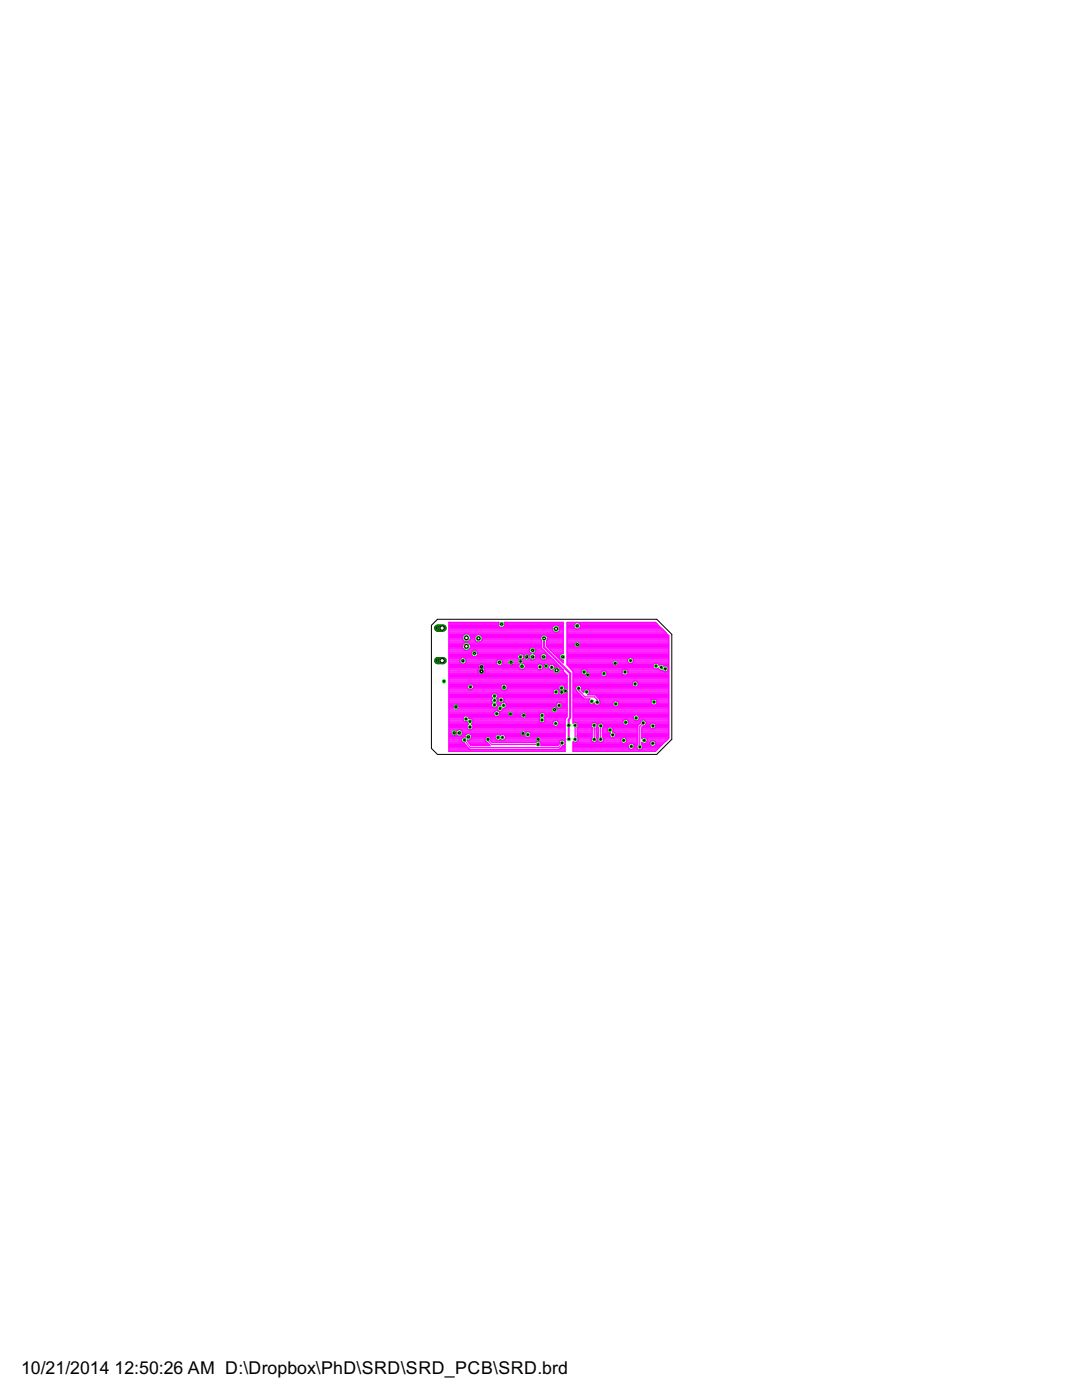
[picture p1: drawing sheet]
<svg xmlns="http://www.w3.org/2000/svg" width="216mm" height="279mm" viewBox="0 0 216 279" stroke-linecap="round" stroke-linejoin="round" font-family="sans-serif">
<defs><g id="words">
<g font-size="4">
<text x="4.2" y="274.2">10/21/2014</text>
<text x="22.9" y="274.2">12:50:26 AM D:\Dropbox\PhD\SRD\SRD_PCB\SRD.brd</text>
</g>
</g></defs>
<g fill="none" stroke="#f0f" stroke-width=".25">
<path d="M89.6 125.3h20.6M89.6 128.1h18.5M89.6 132.4h2.3M89.6 131.3h13.7M89.6 131.7h2.2M89.6 137.7h10.6M89.6 133.7h5.8M89.6 131h13.7M89.6 132.6h6.1M89.6 137.9h20.8M89.6 139.9h8.5M89.6 139.7h8.5"/>
<path d="M89.6 139.5h8.5M89.6 139.2h8.6M89.6 139h8.5M89.6 138.8h8.5M89.6 138.6h8.5M89.6 138.3h8.7M89.6 138.1h20.8M89.6 137.5h3.8M89.6 137.2h3.7M89.6 137h3.7M89.6 136.8h3.7M89.6 136.6h3.9"/>
<path d="M89.6 136.4h23.6M89.6 136.1h23.6M89.6 135.9h23.6M89.6 135.7h23.6M89.6 135.5h23.6M89.6 135.3h23.6M89.6 135h23.6M89.6 134.8h23.6M89.6 134.6h6.1M89.6 134.4h5.9M89.6 134.1h5.8M89.6 133.9h5.8"/>
<path d="M89.6 133.5h6M89.6 133.2h5.9M89.6 133h5.9M89.6 132.8h5.9M89.6 132.1h2.2M89.6 131.9h2.1M89.6 131.5h2.3M89.6 130.8h4.6M89.6 130.6h4.4M89.6 130.4h4.4M89.6 130.2h4.5M89.6 129.9h4.6"/>
<path d="M89.6 129.7h3.1M89.6 129.5h2.8M89.6 129.3h2.7M89.6 129h2.7M89.6 128.8h2.7M89.6 128.6h2.8M89.6 128.4h3M89.6 127.9h3M89.6 127.7h2.8M89.6 127.5h2.7M89.6 127.3h2.7M89.6 127h2.7"/>
<path d="M89.6 126.8h2.8M89.6 126.6h3.1M89.6 126.4h22.8M89.6 126.2h21M89.6 125.9h20.7M89.6 125.7h20.6M89.6 125.5h20.6M89.6 125h10M89.6 124.8h9.9M89.6 124.6h9.8M89.6 124.4h9.9M92.2 131.2a.67 .67 0 0 0-.4 1.1 .67 .67 0 0 0 1.1 0 .67 .67 0 0 0-.4-1.1"/>
<path d="M92.3 128.8a.83 .83 0 0 0 .8 1 .83 .83 0 0 0 .8-1M92.3 128.8a.84 .84 0 0 1 .8-.6 .84 .84 0 0 1 .8 .6M92.8 132.4h6.2M92.9 131.5h10.5M93 132.1h6M93 131.7h6.2M93 131.9h6.1M93.4 137.4l.4 .3M93.5 129.7h12.1M93.5 126.6h18.9M93.5 136.6a.62 .62 0 0 0-.1 .8M93.5 136.6h.7"/>
<path d="M93.6 127.9h1.3M93.6 128.4h14.5M93.7 129.5h12M93.7 126.8h1.3M93.8 128.6h14.3M93.8 127.7h1M93.9 129.3h12M93.9 127h.9M93.9 128.8h14.2M93.9 127.5h.8M93.9 129h14.2M93.9 127.3h.8"/>
<path d="M94.2 136.6a.61 .61 0 0 1 .3 .6 .61 .61 0 0 1-.5 .5M94.2 136.6h6.1M94.3 137.5h5.7M94.4 136.8h5.6M94.5 137.2h5.4M94.5 137h5.4M94.6 131a.67 .67 0 0 1-.5-1 .67 .67 0 0 1 1.1 0 .67 .67 0 0 1-.4 1M94.7 127.2a.78 .78 0 0 1 .8-.6 .78 .78 0 0 1 .7 .6M94.7 127.2a.74 .74 0 0 0 .6 .9M95.1 129.9h10.5M95.2 130.8h8.1M95.3 130.2h10.4"/>
<path d="M95.3 130.6h8.2M95.3 130.4h10.6M95.5 134.4a.7 .7 0 0 0 1.2 0M96 126.8h12.1M96 127.9h12.1M96.1 127h11.8M96.2 127.7h11.7M96.2 127.2a.78 .78 0 0 1-.6 .9M96.2 127.5h11.7M96.2 127.3h11.7M96.4 134.6h16.6M96.5 132.6h2.6"/>
<path d="M96.6 133.5a.67 .67 0 0 1 .1 .9M96.6 133.5a.62 .62 0 0 0-.1-.9 .62 .62 0 0 0-.8 0 .62 .62 0 0 0-.1 .9 .64 .64 0 0 0-.1 .9M96.6 133.5h7.1M96.6 132.8h2.9M96.7 134.4h16M96.7 133.2h6.9M96.7 133h6.8M96.7 133.7h13M96.8 134.1h15.7M96.8 133.9h15.6M98.1 139.7l.1 .4M98.2 139.2a.62 .62 0 0 1 .5-1 .62 .62 0 0 1 .5 1"/>
<path d="M98.2 139.2l.1 .1-.2 .4M99 138.3h11.4M99.2 139.2h.3M99.2 139.2l-.1 .1 .2 .4M99.2 139.5h.2M99.2 138.6h11.4M99.3 139.7l-.1 .4M99.3 139.9h.1M99.3 139.7h.1M99.3 139h13.9M99.3 138.8h13.9M99.9 132.8h3.6"/>
<path d="M99.9 137.1a.67 .67 0 0 0 .7 .8 .67 .67 0 0 0 .6-.8M99.9 125.2a.64 .64 0 0 1-.4-1h-9.9v25.7h23.2v-1.5l-.3 .4M100 136.8a.69 .69 0 0 1 1.1 0M100 136.8l-.1 .3M100.1 131.7h5.9M100.2 132.6h3.5M100.3 131.9h10.3M100.3 132.4h3.6M100.3 132.1h10.5M100.4 139.2h12.8M100.5 139.9h12.7M100.5 139.5h12.7"/>
<path d="M100.6 125h9.7M100.6 139.7h12.6M100.6 124.2h11.8v6.2a.67 .67 0 0 0-.7 .3 .67 .67 0 0 0 0 .8M100.6 124.2h.1M100.6 124.2a.65 .65 0 0 1-.4 1M100.7 124.8h9.9M100.7 124.4h11.7M100.7 124.6h11.7M100.8 136.6h12.4M101 137.7h9.5M101.1 136.8l.1 .3M101.1 136.8h10.6"/>
<path d="M101.2 137.5h10.3M101.2 137h10.3M101.2 137.2h10.3M103.5 130.6l.3-.1 .4 .1M103.5 130.6a.62 .62 0 0 0-.2 .6 .62 .62 0 0 0 .5 .5M104.2 130.6a.62 .62 0 0 1 .3 .6 .62 .62 0 0 1-.5 .5M104.2 130.6h1.6M104.4 131.5h1.3M104.4 132.4h6.7M104.4 130.8h1.3M104.5 131.3h1.1M104.5 131h1.1"/>
<path d="M104.6 133.5h2.7M104.7 132.6h2.7M104.8 133.2h2.4M104.8 132.8h2.4M104.8 133h2.4M105.6 129.9l.1 .3M105.7 130.2l.4 .2a.68 .68 0 0 0-.4 1.1M106.5 131.7h1.7M106.6 130.4h2.5M106.6 129.2l.2 .2 .1 .5M106.6 129.2a.66 .66 0 0 0-.7 0 .66 .66 0 0 0-.3 .7M106.7 129.3h1.4"/>
<path d="M106.7 130.6h1.3M106.8 131.5h1.1M106.8 130.2l-.4 .2a.68 .68 0 0 1 .4 1.1 .68 .68 0 0 1-1.1 0M106.8 130.2h2M106.8 129.5h1.4M106.9 130.8h1M106.9 131.3h.9M106.9 131h.9M106.9 129.9l-.1 .3M106.9 129.9h1.7M106.9 129.7h1.5M107.7 133.7a.61 .61 0 0 1-.4-1 .61 .61 0 0 1 1 0 .61 .61 0 0 1-.4 1"/>
<path d="M107.9 127.3v.2M107.9 127.5l.2 .4v1.5l4.3 4.3M108.1 132.6h3.2M108.2 126.8a.73 .73 0 0 1 1.1 .5M108.2 126.8l-.3 .5M108.2 133.5h1.3M108.3 132.8h1.3M108.4 133.2h1.1M108.4 133h1.1M108.7 131.7h1.7M108.9 130.6h.4M109 126.8h3.4"/>
<path d="M109 131.5h1.2M109.1 128.1h3.3M109.1 128.8h3.3M109.1 128.6h3.3M109.1 128.4h3.3M109.1 127.9h3.3M109.1 130.8h.4M109.1 129h3.3M109.1 131.3h.9M109.1 131h.6M109.2 127h3.2M109.2 127.7h3.2"/>
<path d="M109.3 127.5l-.2 .4v1.1l3.3 3.3v-.6l-.7-.2M109.3 127.3v.2M109.3 127.5h3.1M109.3 127.3h3.1M109.3 129.3h3.1M109.5 129.5h2.9M109.7 133.7l.2 .1 .5-.1M109.8 129.7h2.6M109.9 132.6a.6 .6 0 0 0-.4 .5 .6 .6 0 0 0 .2 .6M110 129.9h2.4M110.2 132.6a.6 .6 0 0 1 .5 .5 .6 .6 0 0 1-.3 .6M110.2 130.2h2.2"/>
<path d="M110.3 125.9a.77 .77 0 0 1 .7-1.2 .77 .77 0 0 1 .6 1.2M110.3 125.9a.76 .76 0 0 0 1.3 0M110.4 133.7h2M110.4 130.4h2M110.6 132.8h.9M110.6 133.5h1.6M110.6 138.6a.62 .62 0 0 1-.1-.9 .62 .62 0 0 1 .9 0 .62 .62 0 0 1-.1 .9M110.6 138.6h.7M110.6 130.6h1.2M110.7 133h1M110.7 133.2h1.3M110.9 130.8h.8"/>
<path d="M111.1 131h.5M111.3 131.3h.3M111.3 138.6h1.9M111.3 124.8h1.1M111.4 126.2h1M111.4 137.7h.2M111.5 138.3h1.7M111.5 131.5h.2M111.5 137.9h1.7M111.6 138.1h1.6M111.6 125h.8M111.6 125.9h.8"/>
<path d="M111.7 125.3h.7M111.7 125.7h.7M111.7 125.5h.7M111.8 131.7h.2M112 137.9a.61 .61 0 0 1-.4-1 .61 .61 0 0 1 1 0 .61 .61 0 0 1-.4 1M112 131.9h.4M112.2 132.1h.2M112.4 133.7v.3l.8 .8M112.4 136.8h.8M112.5 137.7h.7M112.6 137h.6M112.6 137.5h.6"/>
<path d="M112.7 137.2h.5M113.2 134.8v8.2l-.4 .6v4.5M113.2 125.3h1.4M113.2 128.1h20.2M113.2 132.4h12.3M113.2 131.3h12.4M113.2 131.7h12M113.2 131h20.2M113.2 132.6h17.2M113.2 132.1h12.1M113.2 131.9h12M113.2 131.5h12.1"/>
<path d="M113.2 130.8h20.2M113.2 130.6h20.2M113.2 130.4h20.2M113.2 130.2h20.2M113.2 129.9h20.2M113.2 129.7h20.2M113.2 129.5h20.2M113.2 129.3h20.2M113.2 129h20.2M113.2 128.8h20.2M113.2 128.6h20.2M113.2 128.4h20.2"/>
<path d="M113.2 127.9h20.2M113.2 127.7h20.2M113.2 127.5h20.2M113.2 127.3h20.2M113.2 127h20.2M113.2 126.8h20.2M113.2 126.6h20M113.2 126.4h19.8M113.2 126.2h19.5M113.2 125.9h19.3M113.2 125.7h19.1M113.2 125.5h1.7"/>
<path d="M113.2 125h1.3M113.2 124.8h1.3M113.2 124.6h1.4M113.2 124.4h1.6M113.3 132.8h17M113.5 133h16.8M113.7 133.2h16.7M113.9 133.5h16.7M114.1 133.7h2M114.3 133.9h1.7M114.4 137.7h.5M114.4 137.9h.7"/>
<path d="M114.4 139.9h3.1M114.4 139.7h3.1M114.4 139.5h3.3l-.2 .6M114.4 139.2h2M114.4 139h1.7M114.4 138.8h1.5M114.4 138.6h1.3M114.4 138.3h1.1M114.4 138.1h.9M114.4 137.5h.5M114.4 137.2h.5M114.4 137h.6"/>
<path d="M114.4 136.8h.9M114.4 136.6h11.8M114.4 136.4h11.8M114.4 136.1h11.8M114.4 135.9h12.1M114.4 135.7h19M114.4 135.5h19M114.4 135.3h19M114.4 135h19M114.4 134.8h5.6M114.4 134.6h1.8M114.4 134.4h1.6"/>
<path d="M114.4 134.1h1.6M114.5 125a.67 .67 0 0 1 .7-.8 .67 .67 0 0 1 .6 .8M114.5 125l.1 .3M114.6 125.3a.67 .67 0 0 0 1.1 0M115 137a.62 .62 0 0 1 1 0M115 137a.74 .74 0 0 0 .1 .9l1.3 1.3M115.5 137.4v.4l1.3 1.3h1.8l.6 .6v.5M115.5 125.5h16.6M115.6 124.4h15.4M115.7 136.8h10.5M115.7 125.3h16.1M115.7 124.6h15.5"/>
<path d="M115.8 125h15.8M115.8 124.8h15.6M115.8 125l-.1 .3M116 137l.1 .3-.1 .4 .5 .5a.62 .62 0 0 1 .8-.7 .62 .62 0 0 1 .1 1.1M116 137h10.5M116 137.7h.6M116.1 137.2h17.3M116.1 137.5h17.3M116.2 137.9h.3M116.4 139.2l.2 .3M116.4 138.1h.1M116.4 133.5a.62 .62 0 0 0-.4 .7 .62 .62 0 0 0 .7 .5 .62 .62 0 0 0 .5-.7"/>
<path d="M116.7 133.5l.5 .5M116.9 134.6h3M117 133.7h7.3M117.1 134.4h2.8M117.2 133.9h3M117.2 134.1h2.8M117.4 138.6l-.2 .1h1.6l.8 .8v.3a.61 .61 0 0 1-.1 .9 .61 .61 0 0 1-.9-.4l-.4 .3M117.4 138.6h16M117.5 137.7h15.9M117.6 138.3h15.8M117.6 137.9h15.8M117.7 138.1h15.7"/>
<path d="M118.9 138.8h14.5M119.1 139h14.3M119.3 139.2h14.1M119.6 139.5h13.8M119.6 139.7h10.5M119.7 139.9h2.9M120.2 133.9a.62 .62 0 0 1 .9 .3 .62 .62 0 0 1-.5 .8M120.2 133.9a.62 .62 0 0 0-.3 .7 .62 .62 0 0 0 .5 .4M120.8 133.9h3.3M121 134.8h12.4M121.1 134.1h3M121.1 134.6h3.2"/>
<path d="M121.1 134.4h3M123.1 139.9h6.8M125.1 133.7h6.5M125.1 134.6h8.3M125.3 134.4h8.1M125.3 133.9h7M125.3 134.1h8.1M126 131.3h7.4M126.1 132.4h4.6M126.2 136.4a.61 .61 0 0 0 .6 .7 .61 .61 0 0 0 .6-.7M126.2 136.1a.61 .61 0 0 1 1.1 0M126.2 136.1v.3"/>
<path d="M126.3 131.5h7.1M126.3 132.1h7.1M126.4 131.7h7M126.4 131.9h7M127 135.9h6.4M127 137h6.4M127.3 136.8h6.1M127.3 136.1h6.1M127.3 136.1l.1 .3M127.4 136.6h6M127.4 136.4h6M130.3 133.1a.6 .6 0 0 0 .4 .4 .6 .6 0 0 0 .7-.2l.2 .4"/>
<path d="M130.4 132.6a.61 .61 0 0 1 .6-.3 .61 .61 0 0 1 .5 .5l.3-.2M130.4 132.6l-.1 .5M130.9 139.7h2.5M131.1 139.9h2.3M131.1 132.4h2.3M131.2 133.5h.2M131.4 132.6h2M132.1 132.6l.4 .2a.64 .64 0 0 1 .8 .3 .64 .64 0 0 1-.2 .9 .64 .64 0 0 1-.9-.2l-.6-.1M132.4 132.8h1M133.2 133h.2M133.2 133.9h.2M133.3 133.2h.1"/>
<path d="M133.3 133.7h.1M133.3 133.5h.1M89.6 147.7h2.5M89.6 148.8h3.4M89.6 143h3M89.6 145.7h1.8M89.6 146.6h1.5M89.6 149.9h23.2M89.6 149.7h23.2M89.6 149.5h3.9M89.6 149.2h3.8M89.6 149h3.6"/>
<path d="M89.6 148.6h3.3M89.6 148.3h3.1M89.6 148.1h2.7M89.6 147.9h2.5M89.6 147.4h2.5M89.6 147.2h2.7M89.6 147h3.2M89.6 146.8h1.7M89.6 146.3h1.4M89.6 146.1h1.4M89.6 145.9h1.5M89.6 145.5h3.7"/>
<path d="M89.6 145.2h3.6M89.6 145h3.6M89.6 144.8h3.6M89.6 144.6h3.8M89.6 144.3h3.7M89.6 144.1h3.6M89.6 143.9h3M89.6 143.7h2.8M89.6 143.5h2.8M89.6 143.2h2.8M89.6 142.8h9M89.6 142.6h8.9"/>
<path d="M89.6 142.3h8.9M89.6 142.1h9M89.6 141.9h9.2M89.6 141.7h9.7M89.6 141.5h9.6M89.6 141.2h8.8M89.6 141h8.6M89.6 140.8h8.5M89.6 140.6h8.5M89.6 140.4h8.5M89.6 140.1h8.6M91 146.1l.1 .5 .2 .2"/>
<path d="M91.1 145.9l-.1 .2M91.1 145.9a.66 .66 0 0 1 1.1 0M92 145.7h20.8M92.1 146.8h.8M92.2 145.9l.1 .2M92.2 145.9h20.6M92.3 146.6h.7M92.3 146.1a.66 .66 0 0 1-.3 .7 .66 .66 0 0 1-.7 0M92.3 146.3h12.5M92.3 146.1h12.7M93.3 147.8l.7 1 3.7-.1M93.3 144.3l.1 .2"/>
<path d="M93.3 147.8h.1M93.3 147.8v-.1a.67 .67 0 0 0 .8-.5 .67 .67 0 0 0-.5-.8 .67 .67 0 0 0-.8 .7 .61 .61 0 0 0-.7 .5 .61 .61 0 0 0 .5 .7l.8 1M93.3 147.9h3.6M93.4 143h14.2M93.4 149.3h.1M93.4 149.3l.2 .2 .3 .1M93.4 144.5a.62 .62 0 0 0-.2 .7 .62 .62 0 0 0 .5 .5M93.5 148.1h3.6M93.5 143.2h14.2M93.6 148.3h3.8M93.7 147.7h3.1M93.8 148.6h3.8"/>
<path d="M93.9 149.5v.1M93.9 146.6h10.8M94 147.4h2.8M94.1 146.8h4.8M94.1 143.4a.63 .63 0 0 1-.1 1.1h.1M94.1 143.4h-.4a.68 .68 0 0 0-.7-.5 .68 .68 0 0 0-.6 .4 .62 .62 0 0 0 .8 .7l.1 .3M94.1 144.5a.62 .62 0 0 1 .3 .7 .62 .62 0 0 1-.5 .5M94.1 147.2h2.8M94.1 147h3M94.1 144.6h16.2M94.1 143.5h13.5M94.3 145.5h18.5"/>
<path d="M94.3 144.3h16M94.3 144.8h16.1M94.3 143.7h13.3M94.4 145.2h18.4M94.4 144.1h13.4M94.4 145h18.4M94.4 143.9h13.2M96.8 147.4a.61 .61 0 0 1 .6-.5 .61 .61 0 0 1 .6 .5M96.8 147.4v.3M96.8 147.7l.1 .2M96.9 147.9l.8 .8M97.6 147h1.2"/>
<path d="M97.7 148.7h.1M97.9 147.2h.9M98 147.7h1M98 147.7l-.1 .1 .4 .4h8.6a.6 .6 0 0 1 .8-.2 .6 .6 0 0 1 .2 .8h3.5l.1-.4M98 147.4v.3M98 147.9h13.7M98 147.4h.8M98.1 140.8l.1 .2M98.2 140.1l.1 .1-.2 .6M98.2 141a.59 .59 0 0 0 1 0M98.2 148.1h8.8M98.6 142.8l.4 .2"/>
<path d="M98.8 147.3l.2 .4M98.8 141.9h.7M98.8 141.9a.6 .6 0 0 0-.2 .9M98.9 146.8l-.1 .5M98.9 141.2h.3M99 147.7h.7M99.2 140.1l-.1 .1 .2 .6M99.2 141h.1M99.2 140.1h.4M99.2 140.4h.8M99.3 141l-.1 .2M99.3 146.6l-.4 .2"/>
<path d="M99.3 140.8l-.1 .2M99.3 140.8h.3M99.3 140.6h.6M99.5 141.9a.6 .6 0 0 1 .1 .9M99.5 141.9h.1M99.5 146.6l.3 .1 .4-.1M99.6 142.8h8M99.6 142.8l-.3 .2M99.7 142.1h13.5M99.7 147.7h.2M99.7 147.7l.1-.1 .1 .1M99.7 142.6h7.9"/>
<path d="M99.7 142.3h8M99.9 147.7h.7M100.1 141.9h13.1M100.3 141.7h12.9M100.3 140.2a.62 .62 0 0 0 .1-1 .62 .62 0 0 0-1 .3 .62 .62 0 0 0 .7 .8l-.2 .5-.6 .2M100.4 140.2a.61 .61 0 0 1 .7 .6 .61 .61 0 0 1-.7 .6 .61 .61 0 0 1-.7 .6 .61 .61 0 0 1-.5-.8M100.4 141.5h12.8M100.4 140.1h12.8M100.4 146.6a.59 .59 0 0 1 .5 .7M100.6 147.7h12.2M100.8 146.8h3.9M100.8 147.4h12"/>
<path d="M100.9 147h4M100.9 141.2h10.3M100.9 147.3l-.3 .4M100.9 147.2h11.9M100.9 140.4h10.2M101 141h10M101 140.6h10M101.1 140.8h9.9M105.7 146.1h7.1M105.8 147h7M105.9 146.3h6.9M105.9 146.8h6.9"/>
<path d="M105.9 146.6h6.9M107.8 143.2a.61 .61 0 0 1-.1-.9 .61 .61 0 0 1 .9 0 .61 .61 0 0 1 0 .9M107.8 143.2a.61 .61 0 0 0-.1 .9 .61 .61 0 0 0 .9 0 .61 .61 0 0 0 0-.9M107.8 148.1h3.8M107.9 148.3h3.6M108 148.6h3.5M108.6 144.1h1.7M108.6 143.2h4.4M108.6 142.3h4.6M108.7 143h4.4M108.7 143.9h1.8M108.7 143.5h4.1"/>
<path d="M108.7 142.6h4.5M108.8 143.7h4M108.8 142.8h4.4M111.3 143.9h1.5M111.3 144.8h1.5M111.4 144.1h1.4M111.4 144.6h1.4M111.5 144.3h1.3M111.8 149.5h1M112 141.2h1.2M112 149.2h.8M112 140.4h1.2"/>
<path d="M112 147.7a.63 .63 0 0 0-.5 .7M112.1 149h.7M112.1 141h1.1M112.1 140.6h1.1M112.2 140.8h1M112.3 147.7l.5 .4M112.5 148.8h.3M112.5 148.8l-.3 .1-.4 .6-.3 .1-17.6-.1M112.6 147.9h.2M112.7 148.6h.1M112.8 148.1h.1M114.4 148.8h11"/>
<path d="M114.4 143h12M114.4 149.9h16.5M114.4 149.7h16.7M114.4 149.5h11.2M114.4 149.2h11M114.4 149h10.9M114.4 148.6h11.1M114.4 148.3h9.9M114.4 148.1h.1M114.4 144.1h9.8M114.4 143.9h9.9M114.4 143.7h10.1"/>
<path d="M114.4 143.5h12M114.4 143.2h11.9M114.4 142.8h12.2M114.4 142.6h19M114.4 142.3h19M114.4 142.1h19M114.4 141.9h19M114.4 141.7h19M114.4 141.5h19M114.4 141.2h19M114.4 141h8.2M114.4 140.8h7.9"/>
<path d="M114.4 140.6h4.3M114.4 140.4h3.2M114.4 140.1h3.1M114.8 144.8v2.8M115 148.1h3.3M115.2 145.2a.61 .61 0 0 0 0-.8 .61 .61 0 0 0-.8-.1v-10.3l-1.2-1.3v-8.5h17.6l2.6 2.7v20.4l-2.6 2.6h-16.4v-1.8a.62 .62 0 0 0 .9-.2M115.2 145.7h3M115.2 146.6h3M115.2 147h3M115.2 146.8h3M115.2 146.3h3M115.2 146.1h3"/>
<path d="M115.2 145.9h3M115.2 145.5h3M115.2 145.2h3M115.2 145.2v1.9l.2 .3M115.2 144.3h2.9M115.3 147.9h2.7M115.3 147.2h2.7M115.3 145h2.7M115.3 144.6h2.7M115.4 147.7h2.6M115.4 147.4h2.6M115.4 144.8h2.6"/>
<path d="M115.4 147.7l-.1 .2M115.4 147.4v.3M117.5 140.1l.4 .5M118 147.4v.3M118 147.7v.2M118 147.9a.64 .64 0 0 0 1.1 0M118.2 145.2a.61 .61 0 0 1-.1-.9 .61 .61 0 0 1 .9 0 .61 .61 0 0 1 0 .9M118.2 145.2v1.9l-.2 .3M118.5 140.4h.1M118.6 144.8v2.8M118.8 148.1h.8M119 145.3h.1"/>
<path d="M119 145.7h.4M119 146.6h.4M119 147h.4M119 146.8h.4M119 146.3h.4M119 146.1h.4M119 145.9h.4M119 145.5h.4M119 145.2h.4M119 145.2v1.9l.2 .3M119 144.3h.5M119.1 147.9h.2"/>
<path d="M119.1 147.2h.2M119.1 145h.2M119.1 144.6h.2M119.2 147.7h.1M119.2 147.4h.1M119.2 144.8h.1M119.2 147.7l-.1 .2M119.2 147.4v.3M119.3 145a.62 .62 0 0 1 .6-.8 .62 .62 0 0 1 .6 .8M119.3 147.4v.3M119.3 145l.1 .3v1.8l-.1 .3M119.3 147.7v.2"/>
<path d="M119.3 147.9a.64 .64 0 0 0 1.1 0M119.6 140.6h2.7M119.7 140.4h2.6M119.8 140.1h2.5M119.9 144.9v2.7M120.1 148.1h3.9M120.2 144.3h4.1M120.3 145.7h.9M120.3 146.6h1.3M120.3 147h1.5M120.3 146.8h1.3M120.3 146.3h1.4"/>
<path d="M120.3 146.1h1M120.3 145.9h.9M120.3 145.5h.9M120.4 145.2h.9M120.4 147.9h3.4M120.4 147.2h1.6M120.4 145.2l-.1 .1v1.8l.2 .3M120.4 144.6h4M120.5 147.7h3.3M120.5 147.4h3.4M120.5 145h6.8M120.5 144.8h6.8"/>
<path d="M120.5 147.4v.3M120.5 145l-.1 .2M120.5 147.7l-.1 .2M121.6 146.5l.2-.2a.6 .6 0 0 1-.6-.8 .6 .6 0 0 1 .8-.4 .6 .6 0 0 1 .2 .9l.4 .2 .3 .3M121.6 146.5v.3M121.6 146.8l.2 .2M121.8 147a.59 .59 0 0 0 1 0M122.2 145.2h5.1M122.3 140.4v.2M122.3 140.6v.2M122.3 145.9h5M122.3 145.5h5"/>
<path d="M122.3 140.1a.64 .64 0 0 1 1.1 0M122.3 140.1v.3M122.3 140.8a.64 .64 0 0 0 1.1 0M122.4 145.7h4.9M122.5 147.2h1.7M122.5 146.1h4.8M122.8 147h4.5M122.8 146.3h4.5M122.9 146.6h4.4M122.9 146.8h4.4M122.9 146.5v.3M122.9 146.8l-.1 .2"/>
<path d="M123.1 141h10.3M123.4 140.8h10M123.4 140.1h6.5M123.4 140.1l.1 .3M123.5 140.6h6.6M123.5 140.4h6.4M123.5 140.4v.2M123.5 140.6l-.1 .2M123.8 147.6a.61 .61 0 0 1 .6-.5 .61 .61 0 0 1 .7 .5M123.8 147.6v.3M123.8 147.9l.2 .2M124 148.1a.59 .59 0 0 0 1 0"/>
<path d="M124.2 144.3l.5 .5M124.7 148.3h2.6M124.8 147.2h2.5M125 148.1h2.3M125 147.4h2.3M125.1 147.7h2.2M125.1 147.9h2.2M125.1 147.6v.3M125.1 147.9l-.1 .2M125.2 143.7a.62 .62 0 0 1 .3 .6 .62 .62 0 0 1-.5 .5M125.2 143.7a.62 .62 0 0 0-.7 0 .62 .62 0 0 0-.3 .6M125.2 143.7h1.3"/>
<path d="M125.3 144.6h2.2M125.4 143.9h2.5M125.4 144.3h2.3M125.5 144.1h2.3M125.8 148.4a.61 .61 0 0 0-.4 .9 .61 .61 0 0 0 1.1 0 .61 .61 0 0 0-.4-.9M126.3 149.5h.9M126.4 148.6h.9M126.5 149.2h.6M126.5 148.8h.6M126.6 149h.4M127 149.2l.5 .5M127.3 142.8h6.1"/>
<path d="M127.4 143.7h6M127.5 144.6l-.2 .2v3.8l-.3 .6M127.5 143h5.9M127.5 143.5h5.9M127.6 143.2h5.8M127.8 143.9l-.3 .7M128.1 145.7h5.3M128.1 146.6h5.3M128.1 148.6h1.6M128.1 148.3h.3M128.1 147.2h.1M128.1 147h5.3"/>
<path d="M128.1 146.8h5.3M128.1 146.3h5.3M128.1 146.1h5.3M128.1 145.9h5.3M128.1 145.5h5.3M128.1 145.2h1.7M128.1 149.5h3.2M128.2 148.8h1.6M128.2 145h1.4M128.2 143.7l-.4 .2M128.2 149.2h3.3M128.3 149h3.4"/>
<path d="M128.3 149.2l-.5 .5M128.4 144.3l-.7 .7v4.1M128.5 143.7l.4 .2M128.7 144.8h.9M128.7 148.3h.9M128.8 147.2h4.6M128.8 143.9h4.6M128.9 143.9a.6 .6 0 0 1 0 .7 .6 .6 0 0 1-.6 .3l-.2 .2v2.3a.61 .61 0 0 1 .6-.2 .61 .61 0 0 1 .5 .4M128.9 144.6h.8M128.9 144.1h4.5M129 144.3h.9M129.1 148.1h.6"/>
<path d="M129.1 148.1a.61 .61 0 0 1-1 0l.2 1.1M129.1 147.4h4.2M129.2 147.7h3.9M129.2 147.9h.7M129.2 147.9l-.1 .2M129.2 147.6v.3M129.6 145a.62 .62 0 0 1 .6-.8 .62 .62 0 0 1 .7 .8M129.6 145l.1 .2M129.7 145.2l.4 .3M130.6 144.3h2.8M130.6 147.9h2.3M130.7 148.8h1.3"/>
<path d="M130.7 145.2h2.7M130.8 145.2l-.4 .3M130.8 144.6h2.6M130.8 148.1h1.8M130.8 148.6h1.4M130.9 148.3h1.5M130.9 145h2.5M130.9 144.8h2.5M130.9 145l-.1 .2M130.9 140.6h2.5M131.1 140.4h2.3M131.1 140.1h2.3"/>
<circle cx="93.1" cy="127.3" r=".82"/>
<circle cx="99.7" cy="132.2" r=".67"/>
<circle cx="104.2" cy="133" r=".68"/>
<circle cx="108.5" cy="131.1" r=".67"/>
<circle cx="124.7" cy="134.1" r=".62"/>
<circle cx="125.8" cy="131.8" r=".62"/>
<circle cx="105.3" cy="146.6" r=".62"/>
<circle cx="110.9" cy="144.4" r=".62"/>
<circle cx="111.6" cy="140.8" r=".61"/>
<circle cx="127" cy="143.3" r=".62"/>
<circle cx="130.2" cy="148.4" r=".62"/>
<circle cx="130.5" cy="140.1" r=".62"/>
</g>
<path d="M108.6 127.4v1.8l5.2 5.2v8.8l-.3 .5v3.8" fill="none" stroke="#f0f" stroke-width=".42"/>
<path d="M92.7 147.7l1.1 1.5h17.8l.6-.9M97.4 147.6l-.1 .1 .8 .9h9.4" fill="none" stroke="#f0f" stroke-width=".21"/>
<circle cx="96.1" cy="134" r=".4" fill="#008000" stroke="#008000" stroke-width=".2"/>
<circle cx="96.1" cy="134" r=".23" fill="#fff" stroke="#000" stroke-width=".2"/>
<circle cx="96.1" cy="133.1" r=".34" fill="#008000" stroke="#008000" stroke-width=".2"/>
<circle cx="96.1" cy="133.1" r=".17" fill="#fff" stroke="#000" stroke-width=".2"/>
<circle cx="88.4" cy="131.8" r=".64" fill="#008000" stroke="#008000" stroke-width=".2"/>
<circle cx="88.4" cy="131.8" r=".42" fill="#fff" stroke="#000" stroke-width=".2"/>
<circle cx="87.3" cy="131.8" r=".64" fill="#008000" stroke="#008000" stroke-width=".2"/>
<circle cx="87.3" cy="131.8" r=".42" fill="#fff" stroke="#000" stroke-width=".2"/>
<circle cx="87.5" cy="131.8" r=".64" fill="#008000" stroke="#008000" stroke-width=".2"/>
<circle cx="87.5" cy="131.8" r=".42" fill="#fff" stroke="#000" stroke-width=".2"/>
<circle cx="87.9" cy="131.8" r=".64" fill="#008000" stroke="#008000" stroke-width=".2"/>
<circle cx="87.9" cy="131.8" r=".42" fill="#fff" stroke="#000" stroke-width=".2"/>
<circle cx="88.2" cy="131.8" r=".64" fill="#008000" stroke="#008000" stroke-width=".2"/>
<circle cx="88.2" cy="131.8" r=".42" fill="#fff" stroke="#000" stroke-width=".2"/>
<circle cx="88.4" cy="125.3" r=".64" fill="#008000" stroke="#008000" stroke-width=".2"/>
<circle cx="88.4" cy="125.3" r=".42" fill="#fff" stroke="#000" stroke-width=".2"/>
<circle cx="87.3" cy="125.3" r=".64" fill="#008000" stroke="#008000" stroke-width=".2"/>
<circle cx="87.3" cy="125.3" r=".42" fill="#fff" stroke="#000" stroke-width=".2"/>
<circle cx="87.5" cy="125.3" r=".64" fill="#008000" stroke="#008000" stroke-width=".2"/>
<circle cx="87.5" cy="125.3" r=".42" fill="#fff" stroke="#000" stroke-width=".2"/>
<circle cx="87.9" cy="125.3" r=".64" fill="#008000" stroke="#008000" stroke-width=".2"/>
<circle cx="87.9" cy="125.3" r=".42" fill="#fff" stroke="#000" stroke-width=".2"/>
<circle cx="88.2" cy="125.3" r=".64" fill="#008000" stroke="#008000" stroke-width=".2"/>
<circle cx="88.2" cy="125.3" r=".42" fill="#fff" stroke="#000" stroke-width=".2"/>
<circle cx="101.9" cy="142.5" r=".32" fill="#0f0" stroke="#0f0" stroke-width=".2"/>
<circle cx="101.9" cy="142.5" r=".15" fill="#fff" stroke="#000" stroke-width=".2"/>
<circle cx="109" cy="132.9" r=".32" fill="#0f0" stroke="#0f0" stroke-width=".2"/>
<circle cx="109" cy="132.9" r=".15" fill="#fff" stroke="#000" stroke-width=".2"/>
<circle cx="110.7" cy="141.6" r=".38" fill="#0f0" stroke="#0f0" stroke-width=".2"/>
<circle cx="110.7" cy="141.6" r=".19" fill="#fff" stroke="#000" stroke-width=".2"/>
<circle cx="104.4" cy="146.4" r=".32" fill="#0f0" stroke="#0f0" stroke-width=".2"/>
<circle cx="104.4" cy="146.4" r=".15" fill="#fff" stroke="#000" stroke-width=".2"/>
<circle cx="112.1" cy="138.2" r=".32" fill="#0f0" stroke="#0f0" stroke-width=".2"/>
<circle cx="112.1" cy="138.2" r=".15" fill="#fff" stroke="#000" stroke-width=".2"/>
<circle cx="105.1" cy="131.1" r=".38" fill="#0f0" stroke="#0f0" stroke-width=".2"/>
<circle cx="105.1" cy="131.1" r=".19" fill="#fff" stroke="#000" stroke-width=".2"/>
<circle cx="90.6" cy="146.3" r=".38" fill="#0f0" stroke="#0f0" stroke-width=".2"/>
<circle cx="90.6" cy="146.3" r=".19" fill="#fff" stroke="#000" stroke-width=".2"/>
<circle cx="111.1" cy="133.8" r=".49" fill="#0f0" stroke="#0f0" stroke-width=".2"/>
<circle cx="111.1" cy="133.8" r=".3" fill="#fff" stroke="#000" stroke-width=".2"/>
<circle cx="107.4" cy="147.6" r=".32" fill="#0f0" stroke="#0f0" stroke-width=".2"/>
<circle cx="107.4" cy="147.6" r=".15" fill="#fff" stroke="#000" stroke-width=".2"/>
<circle cx="91" cy="141.1" r=".38" fill="#0f0" stroke="#0f0" stroke-width=".2"/>
<circle cx="91" cy="141.1" r=".19" fill="#fff" stroke="#000" stroke-width=".2"/>
<circle cx="112.9" cy="137.9" r=".32" fill="#0f0" stroke="#0f0" stroke-width=".2"/>
<circle cx="112.9" cy="137.9" r=".15" fill="#fff" stroke="#000" stroke-width=".2"/>
<circle cx="103.9" cy="132" r=".32" fill="#0f0" stroke="#0f0" stroke-width=".2"/>
<circle cx="103.9" cy="132" r=".15" fill="#fff" stroke="#000" stroke-width=".2"/>
<circle cx="104.5" cy="142.8" r=".32" fill="#0f0" stroke="#0f0" stroke-width=".2"/>
<circle cx="104.5" cy="142.8" r=".15" fill="#fff" stroke="#000" stroke-width=".2"/>
<circle cx="102" cy="132.2" r=".38" fill="#0f0" stroke="#0f0" stroke-width=".2"/>
<circle cx="102" cy="132.2" r=".19" fill="#fff" stroke="#000" stroke-width=".2"/>
<circle cx="115.2" cy="128.7" r=".38" fill="#0f0" stroke="#0f0" stroke-width=".2"/>
<circle cx="115.2" cy="128.7" r=".19" fill="#fff" stroke="#000" stroke-width=".2"/>
<circle cx="117.3" cy="134.7" r=".32" fill="#0f0" stroke="#0f0" stroke-width=".2"/>
<circle cx="117.3" cy="134.7" r=".15" fill="#fff" stroke="#000" stroke-width=".2"/>
<circle cx="122.8" cy="132.4" r=".32" fill="#0f0" stroke="#0f0" stroke-width=".2"/>
<circle cx="122.8" cy="132.4" r=".15" fill="#fff" stroke="#000" stroke-width=".2"/>
<circle cx="99.8" cy="141.4" r=".32" fill="#0f0" stroke="#0f0" stroke-width=".2"/>
<circle cx="99.8" cy="141.4" r=".15" fill="#fff" stroke="#000" stroke-width=".2"/>
<circle cx="100.5" cy="140.8" r=".32" fill="#0f0" stroke="#0f0" stroke-width=".2"/>
<circle cx="100.5" cy="140.8" r=".15" fill="#fff" stroke="#000" stroke-width=".2"/>
<circle cx="93.5" cy="147.1" r=".38" fill="#0f0" stroke="#0f0" stroke-width=".2"/>
<circle cx="93.5" cy="147.1" r=".19" fill="#fff" stroke="#000" stroke-width=".2"/>
<circle cx="108.6" cy="127.4" r=".42" fill="#0f0" stroke="#0f0" stroke-width=".2"/>
<circle cx="108.6" cy="127.4" r=".25" fill="#fff" stroke="#000" stroke-width=".2"/>
<circle cx="113.5" cy="144.8" r=".32" fill="#0f0" stroke="#0f0" stroke-width=".2"/>
<circle cx="113.5" cy="144.8" r=".15" fill="#fff" stroke="#000" stroke-width=".2"/>
<circle cx="122.3" cy="146.7" r=".32" fill="#0f0" stroke="#0f0" stroke-width=".2"/>
<circle cx="122.3" cy="146.7" r=".15" fill="#fff" stroke="#000" stroke-width=".2"/>
<circle cx="113.5" cy="147.5" r=".32" fill="#0f0" stroke="#0f0" stroke-width=".2"/>
<circle cx="113.5" cy="147.5" r=".15" fill="#fff" stroke="#000" stroke-width=".2"/>
<circle cx="121.8" cy="145.7" r=".32" fill="#0f0" stroke="#0f0" stroke-width=".2"/>
<circle cx="121.8" cy="145.7" r=".15" fill="#fff" stroke="#000" stroke-width=".2"/>
<circle cx="124.5" cy="147.8" r=".32" fill="#0f0" stroke="#0f0" stroke-width=".2"/>
<circle cx="124.5" cy="147.8" r=".15" fill="#fff" stroke="#000" stroke-width=".2"/>
<circle cx="128.4" cy="144.3" r=".32" fill="#0f0" stroke="#0f0" stroke-width=".2"/>
<circle cx="128.4" cy="144.3" r=".15" fill="#fff" stroke="#000" stroke-width=".2"/>
<circle cx="127.7" cy="149.1" r=".32" fill="#0f0" stroke="#0f0" stroke-width=".2"/>
<circle cx="127.7" cy="149.1" r=".15" fill="#fff" stroke="#000" stroke-width=".2"/>
<circle cx="127" cy="143.3" r=".32" fill="#0f0" stroke="#0f0" stroke-width=".2"/>
<circle cx="127" cy="143.3" r=".15" fill="#fff" stroke="#000" stroke-width=".2"/>
<circle cx="128.5" cy="147.8" r=".32" fill="#0f0" stroke="#0f0" stroke-width=".2"/>
<circle cx="128.5" cy="147.8" r=".15" fill="#fff" stroke="#000" stroke-width=".2"/>
<circle cx="98.7" cy="138.9" r=".32" fill="#0f0" stroke="#0f0" stroke-width=".2"/>
<circle cx="98.7" cy="138.9" r=".15" fill="#fff" stroke="#000" stroke-width=".2"/>
<circle cx="93" cy="143.5" r=".32" fill="#0f0" stroke="#0f0" stroke-width=".2"/>
<circle cx="93" cy="143.5" r=".15" fill="#fff" stroke="#000" stroke-width=".2"/>
<circle cx="93.8" cy="144" r=".32" fill="#0f0" stroke="#0f0" stroke-width=".2"/>
<circle cx="93.8" cy="144" r=".15" fill="#fff" stroke="#000" stroke-width=".2"/>
<circle cx="98.7" cy="139.8" r=".32" fill="#0f0" stroke="#0f0" stroke-width=".2"/>
<circle cx="98.7" cy="139.8" r=".15" fill="#fff" stroke="#000" stroke-width=".2"/>
<circle cx="100" cy="139.7" r=".32" fill="#0f0" stroke="#0f0" stroke-width=".2"/>
<circle cx="100" cy="139.7" r=".15" fill="#fff" stroke="#000" stroke-width=".2"/>
<circle cx="93.8" cy="145.1" r=".32" fill="#0f0" stroke="#0f0" stroke-width=".2"/>
<circle cx="93.8" cy="145.1" r=".15" fill="#fff" stroke="#000" stroke-width=".2"/>
<circle cx="98.7" cy="140.7" r=".32" fill="#0f0" stroke="#0f0" stroke-width=".2"/>
<circle cx="98.7" cy="140.7" r=".15" fill="#fff" stroke="#000" stroke-width=".2"/>
<circle cx="107.8" cy="133.1" r=".32" fill="#0f0" stroke="#0f0" stroke-width=".2"/>
<circle cx="107.8" cy="133.1" r=".15" fill="#fff" stroke="#000" stroke-width=".2"/>
<circle cx="88.6" cy="136" r=".32" fill="#0f0" stroke="#0f0" stroke-width=".2"/>
<circle cx="88.6" cy="136" r=".15" fill="#fff" stroke="#000" stroke-width=".2"/>
<circle cx="91.7" cy="146.3" r=".38" fill="#0f0" stroke="#0f0" stroke-width=".2"/>
<circle cx="91.7" cy="146.3" r=".19" fill="#fff" stroke="#000" stroke-width=".2"/>
<circle cx="111" cy="125.5" r=".49" fill="#0f0" stroke="#0f0" stroke-width=".2"/>
<circle cx="111" cy="125.5" r=".3" fill="#fff" stroke="#000" stroke-width=".2"/>
<circle cx="112.3" cy="131.1" r=".38" fill="#0f0" stroke="#0f0" stroke-width=".2"/>
<circle cx="112.3" cy="131.1" r=".19" fill="#fff" stroke="#000" stroke-width=".2"/>
<circle cx="100.1" cy="124.6" r=".38" fill="#0f0" stroke="#0f0" stroke-width=".2"/>
<circle cx="100.1" cy="124.6" r=".19" fill="#fff" stroke="#000" stroke-width=".2"/>
<circle cx="94.7" cy="130.4" r=".38" fill="#0f0" stroke="#0f0" stroke-width=".2"/>
<circle cx="94.7" cy="130.4" r=".19" fill="#fff" stroke="#000" stroke-width=".2"/>
<circle cx="106.3" cy="129.8" r=".38" fill="#0f0" stroke="#0f0" stroke-width=".2"/>
<circle cx="106.3" cy="129.8" r=".19" fill="#fff" stroke="#000" stroke-width=".2"/>
<circle cx="111.6" cy="140.8" r=".32" fill="#0f0" stroke="#0f0" stroke-width=".2"/>
<circle cx="111.6" cy="140.8" r=".15" fill="#fff" stroke="#000" stroke-width=".2"/>
<circle cx="99.1" cy="142.4" r=".32" fill="#0f0" stroke="#0f0" stroke-width=".2"/>
<circle cx="99.1" cy="142.4" r=".15" fill="#fff" stroke="#000" stroke-width=".2"/>
<circle cx="110.1" cy="133.2" r=".32" fill="#0f0" stroke="#0f0" stroke-width=".2"/>
<circle cx="110.1" cy="133.2" r=".15" fill="#fff" stroke="#000" stroke-width=".2"/>
<circle cx="124.7" cy="134.1" r=".32" fill="#0f0" stroke="#0f0" stroke-width=".2"/>
<circle cx="124.7" cy="134.1" r=".15" fill="#fff" stroke="#000" stroke-width=".2"/>
<circle cx="105.3" cy="146.6" r=".32" fill="#0f0" stroke="#0f0" stroke-width=".2"/>
<circle cx="105.3" cy="146.6" r=".15" fill="#fff" stroke="#000" stroke-width=".2"/>
<circle cx="106.3" cy="131.1" r=".38" fill="#0f0" stroke="#0f0" stroke-width=".2"/>
<circle cx="106.3" cy="131.1" r=".19" fill="#fff" stroke="#000" stroke-width=".2"/>
<circle cx="93.9" cy="137.1" r=".32" fill="#0f0" stroke="#0f0" stroke-width=".2"/>
<circle cx="93.9" cy="137.1" r=".15" fill="#fff" stroke="#000" stroke-width=".2"/>
<circle cx="110.9" cy="144.4" r=".32" fill="#0f0" stroke="#0f0" stroke-width=".2"/>
<circle cx="110.9" cy="144.4" r=".15" fill="#fff" stroke="#000" stroke-width=".2"/>
<circle cx="116.6" cy="134.1" r=".32" fill="#0f0" stroke="#0f0" stroke-width=".2"/>
<circle cx="116.6" cy="134.1" r=".15" fill="#fff" stroke="#000" stroke-width=".2"/>
<circle cx="118.6" cy="144.8" r=".32" fill="#0f0" stroke="#0f0" stroke-width=".2"/>
<circle cx="118.6" cy="144.8" r=".15" fill="#fff" stroke="#000" stroke-width=".2"/>
<circle cx="126" cy="149" r=".32" fill="#0f0" stroke="#0f0" stroke-width=".2"/>
<circle cx="126" cy="149" r=".15" fill="#fff" stroke="#000" stroke-width=".2"/>
<circle cx="124.9" cy="144.2" r=".32" fill="#0f0" stroke="#0f0" stroke-width=".2"/>
<circle cx="124.9" cy="144.2" r=".15" fill="#fff" stroke="#000" stroke-width=".2"/>
<circle cx="103.9" cy="131.1" r=".32" fill="#0f0" stroke="#0f0" stroke-width=".2"/>
<circle cx="103.9" cy="131.1" r=".15" fill="#fff" stroke="#000" stroke-width=".2"/>
<circle cx="130.3" cy="148.4" r=".32" fill="#0f0" stroke="#0f0" stroke-width=".2"/>
<circle cx="130.3" cy="148.4" r=".15" fill="#fff" stroke="#000" stroke-width=".2"/>
<circle cx="115.2" cy="124.9" r=".38" fill="#0f0" stroke="#0f0" stroke-width=".2"/>
<circle cx="115.2" cy="124.9" r=".19" fill="#fff" stroke="#000" stroke-width=".2"/>
<circle cx="118.6" cy="147.6" r=".32" fill="#0f0" stroke="#0f0" stroke-width=".2"/>
<circle cx="118.6" cy="147.6" r=".15" fill="#fff" stroke="#000" stroke-width=".2"/>
<circle cx="130.9" cy="132.9" r=".32" fill="#0f0" stroke="#0f0" stroke-width=".2"/>
<circle cx="130.9" cy="132.9" r=".15" fill="#fff" stroke="#000" stroke-width=".2"/>
<circle cx="130.5" cy="140.1" r=".32" fill="#0f0" stroke="#0f0" stroke-width=".2"/>
<circle cx="130.5" cy="140.1" r=".15" fill="#fff" stroke="#000" stroke-width=".2"/>
<circle cx="93.1" cy="127.3" r=".53" fill="#0f0" stroke="#0f0" stroke-width=".2"/>
<circle cx="93.1" cy="127.3" r=".36" fill="#fff" stroke="#000" stroke-width=".2"/>
<circle cx="99.7" cy="132.2" r=".38" fill="#0f0" stroke="#0f0" stroke-width=".2"/>
<circle cx="99.7" cy="132.2" r=".19" fill="#fff" stroke="#000" stroke-width=".2"/>
<circle cx="100.6" cy="137.2" r=".38" fill="#0f0" stroke="#0f0" stroke-width=".2"/>
<circle cx="100.6" cy="137.2" r=".19" fill="#fff" stroke="#000" stroke-width=".2"/>
<circle cx="111" cy="138.1" r=".32" fill="#0f0" stroke="#0f0" stroke-width=".2"/>
<circle cx="111" cy="138.1" r=".15" fill="#fff" stroke="#000" stroke-width=".2"/>
<circle cx="117.1" cy="138.1" r=".32" fill="#0f0" stroke="#0f0" stroke-width=".2"/>
<circle cx="117.1" cy="138.1" r=".15" fill="#fff" stroke="#000" stroke-width=".2"/>
<circle cx="126.7" cy="136.5" r=".32" fill="#0f0" stroke="#0f0" stroke-width=".2"/>
<circle cx="126.7" cy="136.5" r=".15" fill="#fff" stroke="#000" stroke-width=".2"/>
<circle cx="122.9" cy="140.5" r=".32" fill="#0f0" stroke="#0f0" stroke-width=".2"/>
<circle cx="122.9" cy="140.5" r=".15" fill="#fff" stroke="#000" stroke-width=".2"/>
<circle cx="120.5" cy="134.4" r=".32" fill="#0f0" stroke="#0f0" stroke-width=".2"/>
<circle cx="120.5" cy="134.4" r=".15" fill="#fff" stroke="#000" stroke-width=".2"/>
<circle cx="125.8" cy="131.8" r=".32" fill="#0f0" stroke="#0f0" stroke-width=".2"/>
<circle cx="125.8" cy="131.8" r=".15" fill="#fff" stroke="#000" stroke-width=".2"/>
<circle cx="92.4" cy="131.9" r=".38" fill="#0f0" stroke="#0f0" stroke-width=".2"/>
<circle cx="92.4" cy="131.9" r=".19" fill="#fff" stroke="#000" stroke-width=".2"/>
<circle cx="112.1" cy="137.3" r=".32" fill="#0f0" stroke="#0f0" stroke-width=".2"/>
<circle cx="112.1" cy="137.3" r=".15" fill="#fff" stroke="#000" stroke-width=".2"/>
<circle cx="108.5" cy="131.1" r=".38" fill="#0f0" stroke="#0f0" stroke-width=".2"/>
<circle cx="108.5" cy="131.1" r=".19" fill="#fff" stroke="#000" stroke-width=".2"/>
<circle cx="104.2" cy="133" r=".38" fill="#0f0" stroke="#0f0" stroke-width=".2"/>
<circle cx="104.2" cy="133" r=".19" fill="#fff" stroke="#000" stroke-width=".2"/>
<circle cx="93.1" cy="129" r=".53" fill="#0f0" stroke="#0f0" stroke-width=".2"/>
<circle cx="93.1" cy="129" r=".36" fill="#fff" stroke="#000" stroke-width=".2"/>
<circle cx="118.1" cy="140" r=".32" fill="#0f0" stroke="#0f0" stroke-width=".2"/>
<circle cx="118.1" cy="140" r=".15" fill="#fff" stroke="#000" stroke-width=".2"/>
<circle cx="130.3" cy="144.9" r=".32" fill="#0f0" stroke="#0f0" stroke-width=".2"/>
<circle cx="130.3" cy="144.9" r=".15" fill="#fff" stroke="#000" stroke-width=".2"/>
<circle cx="95.5" cy="127.4" r=".49" fill="#0f0" stroke="#0f0" stroke-width=".2"/>
<circle cx="95.5" cy="127.4" r=".3" fill="#fff" stroke="#000" stroke-width=".2"/>
<circle cx="107.4" cy="148.6" r=".32" fill="#0f0" stroke="#0f0" stroke-width=".2"/>
<circle cx="107.4" cy="148.6" r=".15" fill="#fff" stroke="#000" stroke-width=".2"/>
<circle cx="97.4" cy="147.6" r=".32" fill="#0f0" stroke="#0f0" stroke-width=".2"/>
<circle cx="97.4" cy="147.6" r=".15" fill="#fff" stroke="#000" stroke-width=".2"/>
<circle cx="112.2" cy="148.3" r=".32" fill="#0f0" stroke="#0f0" stroke-width=".2"/>
<circle cx="112.2" cy="148.3" r=".15" fill="#fff" stroke="#000" stroke-width=".2"/>
<circle cx="92.7" cy="147.7" r=".32" fill="#0f0" stroke="#0f0" stroke-width=".2"/>
<circle cx="92.7" cy="147.7" r=".15" fill="#fff" stroke="#000" stroke-width=".2"/>
<circle cx="132" cy="133.2" r=".32" fill="#0f0" stroke="#0f0" stroke-width=".2"/>
<circle cx="132" cy="133.2" r=".15" fill="#fff" stroke="#000" stroke-width=".2"/>
<circle cx="132.8" cy="133.5" r=".32" fill="#0f0" stroke="#0f0" stroke-width=".2"/>
<circle cx="132.8" cy="133.5" r=".15" fill="#fff" stroke="#000" stroke-width=".2"/>
<circle cx="114.8" cy="144.8" r=".32" fill="#0f0" stroke="#0f0" stroke-width=".2"/>
<circle cx="114.8" cy="144.8" r=".15" fill="#fff" stroke="#000" stroke-width=".2"/>
<circle cx="114.8" cy="147.6" r=".32" fill="#0f0" stroke="#0f0" stroke-width=".2"/>
<circle cx="114.8" cy="147.6" r=".15" fill="#fff" stroke="#000" stroke-width=".2"/>
<circle cx="119.2" cy="140.2" r=".32" fill="#0f0" stroke="#0f0" stroke-width=".2"/>
<circle cx="119.2" cy="140.2" r=".15" fill="#fff" stroke="#000" stroke-width=".2"/>
<circle cx="115.5" cy="137.4" r=".32" fill="#0f0" stroke="#0f0" stroke-width=".2"/>
<circle cx="115.5" cy="137.4" r=".15" fill="#fff" stroke="#000" stroke-width=".2"/>
<circle cx="100.3" cy="147.2" r=".32" fill="#0f0" stroke="#0f0" stroke-width=".2"/>
<circle cx="100.3" cy="147.2" r=".15" fill="#fff" stroke="#000" stroke-width=".2"/>
<circle cx="99.4" cy="147.2" r=".32" fill="#0f0" stroke="#0f0" stroke-width=".2"/>
<circle cx="99.4" cy="147.2" r=".15" fill="#fff" stroke="#000" stroke-width=".2"/>
<circle cx="108.2" cy="143.7" r=".32" fill="#0f0" stroke="#0f0" stroke-width=".2"/>
<circle cx="108.2" cy="143.7" r=".15" fill="#fff" stroke="#000" stroke-width=".2"/>
<circle cx="119.9" cy="144.9" r=".32" fill="#0f0" stroke="#0f0" stroke-width=".2"/>
<circle cx="119.9" cy="144.9" r=".15" fill="#fff" stroke="#000" stroke-width=".2"/>
<circle cx="119.9" cy="147.6" r=".32" fill="#0f0" stroke="#0f0" stroke-width=".2"/>
<circle cx="119.9" cy="147.6" r=".15" fill="#fff" stroke="#000" stroke-width=".2"/>
<circle cx="108.2" cy="142.8" r=".32" fill="#0f0" stroke="#0f0" stroke-width=".2"/>
<circle cx="108.2" cy="142.8" r=".15" fill="#fff" stroke="#000" stroke-width=".2"/>
<path d="M86.1 124.8l1.2-1.2h43.7l3 3v21l-3 3h-43.7l-1.2-1.2z" fill="none" stroke="#000" stroke-width=".2"/>
<use href="#words"/>
</svg>
